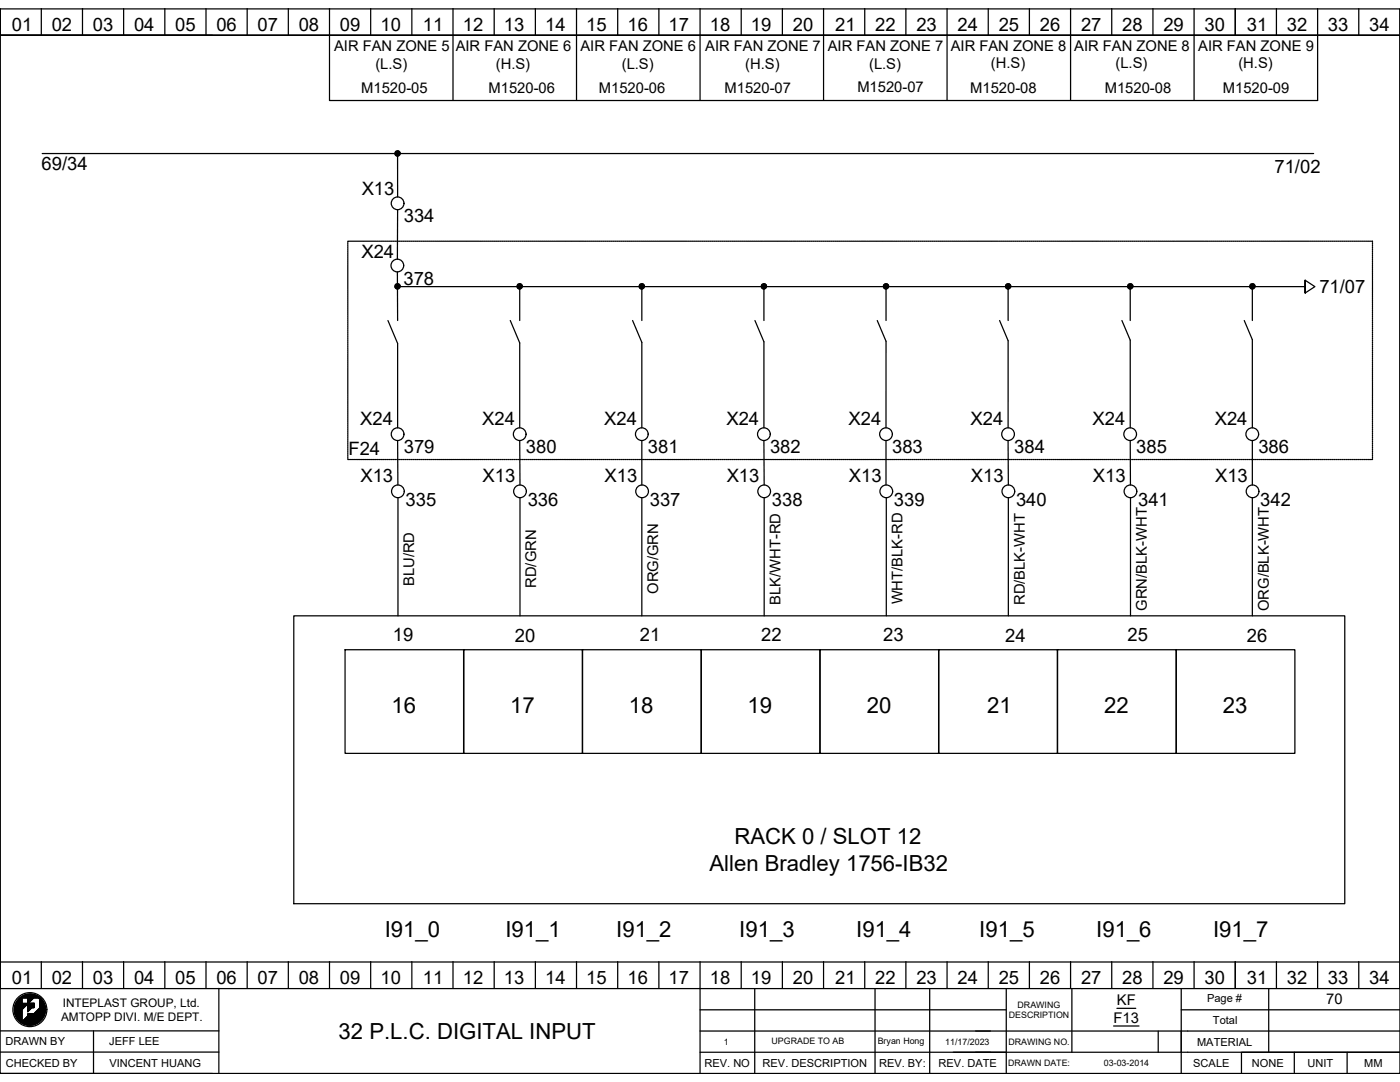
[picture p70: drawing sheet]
<svg xmlns="http://www.w3.org/2000/svg" width="279mm" height="216mm" viewBox="0 0 279 216" stroke-linecap="round" stroke-linejoin="round" font-family="sans-serif">
<defs><g id="words">
<g font-size="4.4">
<text x="78.1" y="142.3">16</text>
<text x="101.8" y="142.3">17</text>
<text x="125.5" y="142.3">18</text>
<text x="149.2" y="142.3">19</text>
<text x="173" y="142.3">20</text>
<text x="197" y="142.3">21</text>
<text x="220.4" y="142.3">22</text>
<text x="244.1" y="142.3">23</text>
<text x="141.6" y="173.8">Allen Bradley 1756-IB32</text>
<text x="146.6" y="168.5">RACK 0 / SLOT 12</text>
<text x="76.8" y="186.9">I91_0</text>
<text x="100.9" y="186.9">I91_1</text>
<text x="123" y="186.9">I91_2</text>
<text x="147.5" y="186.9">I91_3</text>
<text x="170.9" y="186.9">I91_4</text>
<text x="195.4" y="186.9">I91_5</text>
<text x="218.8" y="186.9">I91_6</text>
<text x="242.1" y="186.9">I91_7</text>
<text x="67.6" y="207.3">32 P.L.C. DIGITAL INPUT</text>
</g>
<g font-size="3.7">
<text x="2.3" y="6.2">01</text>
<text x="10.3" y="6.2">02</text>
<text x="18.5" y="6.2">03</text>
<text x="26.7" y="6.2">04</text>
<text x="35" y="6.2">05</text>
<text x="43.2" y="6.2">06</text>
<text x="51.4" y="6.2">07</text>
<text x="59.6" y="6.2">08</text>
<text x="67.8" y="6.2">09</text>
<text x="75.9" y="6.2">10</text>
<text x="84.4" y="6.2">11</text>
<text x="92.4" y="6.2">12</text>
<text x="100.6" y="6.2">13</text>
<text x="108.8" y="6.2">14</text>
<text x="117" y="6.2">15</text>
<text x="125.2" y="6.2">16</text>
<text x="133.4" y="6.2">17</text>
<text x="141.6" y="6.2">18</text>
<text x="149.9" y="6.2">19</text>
<text x="158.2" y="6.2">20</text>
<text x="166.7" y="6.2">21</text>
<text x="174.7" y="6.2">22</text>
<text x="182.9" y="6.2">23</text>
<text x="191.1" y="6.2">24</text>
<text x="199.3" y="6.2">25</text>
<text x="207.5" y="6.2">26</text>
<text x="215.7" y="6.2">27</text>
<text x="224" y="6.2">28</text>
<text x="232.2" y="6.2">29</text>
<text x="240.4" y="6.2">30</text>
<text x="248.8" y="6.2">31</text>
<text x="256.8" y="6.2">32</text>
<text x="265" y="6.2">33</text>
<text x="273.2" y="6.2">34</text>
<text x="8.3" y="33.8">69/34</text>
<text x="254.3" y="34.5">71/02</text>
<text x="72.2" y="39">X13</text>
<text x="80.6" y="44.4">334</text>
<text x="72.1" y="51.4">X24</text>
<text x="80.5" y="56.8">378</text>
<text x="263.3" y="58.5">71/07</text>
<text x="71.9" y="84.8">X24</text>
<text x="96.2" y="84.8">X24</text>
<text x="120.6" y="84.8">X24</text>
<text x="145" y="84.8">X24</text>
<text x="169.3" y="84.8">X24</text>
<text x="193.7" y="84.8">X24</text>
<text x="218.1" y="84.8">X24</text>
<text x="242.4" y="84.8">X24</text>
<text x="69.5" y="90.9">F24</text>
<text x="80.6" y="90.4">379</text>
<text x="104.9" y="90.4">380</text>
<text x="129.3" y="90.4">381</text>
<text x="153.7" y="90.4">382</text>
<text x="178" y="90.4">383</text>
<text x="202.4" y="90.4">384</text>
<text x="226.8" y="90.4">385</text>
<text x="251.1" y="90.4">386</text>
<text x="71.9" y="96.2">X13</text>
<text x="80.9" y="100.9">335</text>
<text x="96.3" y="96.2">X13</text>
<text x="105.3" y="100.9">336</text>
<text x="120.7" y="96.2">X13</text>
<text x="129.7" y="100.9">337</text>
<text x="145" y="96.2">X13</text>
<text x="154" y="100.9">338</text>
<text x="169.4" y="96.2">X13</text>
<text x="178.4" y="100.9">339</text>
<text x="193.8" y="96.2">X13</text>
<text x="202.8" y="100.9">340</text>
<text x="218.1" y="96.2">X13</text>
<text x="227.1" y="100.9">341</text>
<text x="242.5" y="96.2">X13</text>
<text x="251.5" y="100.9">342</text>
<text x="78.4" y="127.9">19</text>
<text x="102.8" y="128">20</text>
<text x="127.7" y="127.9">21</text>
<text x="151.9" y="127.9">22</text>
<text x="176.2" y="127.9">23</text>
<text x="200.6" y="128">24</text>
<text x="225" y="127.9">25</text>
<text x="248.9" y="128">26</text>
<text x="2.3" y="196.4">01</text>
<text x="10.3" y="196.4">02</text>
<text x="18.5" y="196.4">03</text>
<text x="26.7" y="196.4">04</text>
<text x="35" y="196.4">05</text>
<text x="43.2" y="196.4">06</text>
<text x="51.4" y="196.4">07</text>
<text x="59.6" y="196.4">08</text>
<text x="67.8" y="196.4">09</text>
<text x="75.9" y="196.4">10</text>
<text x="84.4" y="196.4">11</text>
<text x="92.4" y="196.4">12</text>
<text x="100.6" y="196.4">13</text>
<text x="108.8" y="196.4">14</text>
<text x="117" y="196.4">15</text>
<text x="125.2" y="196.4">16</text>
<text x="133.4" y="196.4">17</text>
<text x="141.6" y="196.4">18</text>
<text x="149.9" y="196.4">19</text>
<text x="158.2" y="196.4">20</text>
<text x="166.7" y="196.4">21</text>
<text x="174.7" y="196.4">22</text>
<text x="182.9" y="196.4">23</text>
<text x="191.1" y="196.4">24</text>
<text x="199.3" y="196.4">25</text>
<text x="207.5" y="196.4">26</text>
<text x="215.7" y="196.4">27</text>
<text x="224" y="196.4">28</text>
<text x="232.2" y="196.4">29</text>
<text x="240.4" y="196.4">30</text>
<text x="248.8" y="196.4">31</text>
<text x="256.8" y="196.4">32</text>
<text x="265" y="196.4">33</text>
<text x="273.2" y="196.4">34</text>
</g>
<g font-size="2.9">
<text x="66.7" y="10.2">AIR FAN ZONE 5</text>
<text x="90.9" y="10.2">AIR FAN ZONE 6</text>
<text x="115.8" y="10.2">AIR FAN ZONE 6</text>
<text x="140.7" y="10.2">AIR FAN ZONE 7</text>
<text x="165.2" y="10.2">AIR FAN ZONE 7</text>
<text x="189.7" y="10.1">AIR FAN ZONE 8</text>
<text x="214.4" y="10.1">AIR FAN ZONE 8</text>
<text x="239.1" y="10.1">AIR FAN ZONE 9</text>
<text x="74.9" y="13.8">(L.S)</text>
<text x="98.9" y="13.7">(H.S)</text>
<text x="124.1" y="13.7">(L.S)</text>
<text x="148.7" y="13.7">(H.S)</text>
<text x="173.4" y="13.7">(L.S)</text>
<text x="197.7" y="13.6">(H.S)</text>
<text x="222.6" y="13.7">(L.S)</text>
<text x="247.1" y="13.6">(H.S)</text>
<text x="72.1" y="18.5">M1520-05</text>
<text x="97.5" y="18.6">M1520-06</text>
<text x="119.5" y="18.6">M1520-06</text>
<text x="144.6" y="18.5">M1520-07</text>
<text x="171.1" y="18.5">M1520-07</text>
<text x="193.6" y="18.5">M1520-08</text>
<text x="220.5" y="18.5">M1520-08</text>
<text x="244.1" y="18.5">M1520-09</text>
<text x="82.7" y="116.9" transform="rotate(-90 82.7 116.9)">BLU/RD</text>
<text x="107" y="117.3" transform="rotate(-90 107 117.3)">RD/GRN</text>
<text x="131.3" y="118.5" transform="rotate(-90 131.3 118.5)">ORG/GRN</text>
<text x="155.8" y="120.7" transform="rotate(-90 155.8 120.7)">BLK/WHT-RD</text>
<text x="180.1" y="120.6" transform="rotate(-90 180.1 120.6)">WHT/BLK-RD</text>
<text x="204.5" y="120.8" transform="rotate(-90 204.5 120.8)">RD/BLK-WHT</text>
<text x="228.9" y="121.9" transform="rotate(-90 228.9 121.9)">GRN/BLK-WHT</text>
<text x="253.2" y="121.9" transform="rotate(-90 253.2 121.9)">ORG/BLK-WHT</text>
<text x="222.9" y="200.6">KF</text>
<text x="264.7" y="200.4">70</text>
<text x="222.2" y="204.1">F13</text>
</g>
<g font-size="2.4">
<text x="12.2" y="203.7">AMTOPP DIVI. M/E DEPT.</text>
<text x="12.5" y="200.9">INTEPLAST GROUP, Ltd.</text>
</g>
<g font-size="2.2">
<text x="240.9" y="200">Page #</text>
<text x="1.1" y="208.6">DRAWN BY</text>
<text x="21.8" y="208.6">JEFF LEE</text>
<text x="238.9" y="208.6">MATERIAL</text>
<text x="242.1" y="204.4">Total</text>
<text x="1.1" y="212.9">CHECKED BY</text>
<text x="21.8" y="212.8">VINCENT HUANG</text>
<text x="140.6" y="212.9">REV. NO</text>
<text x="152.2" y="212.9">REV. DESCRIPTION</text>
<text x="175.4" y="212.9">REV. BY:</text>
<text x="187.3" y="212.9">REV. DATE</text>
<text x="238.1" y="212.9">SCALE</text>
<text x="249.8" y="212.9">NONE</text>
<text x="260.9" y="212.9">UNIT</text>
<text x="272.3" y="212.9">MM</text>
</g>
<g font-size="1.8">
<text x="201.3" y="203.2">DESCRIPTION</text>
<text x="203.1" y="201.1">DRAWING</text>
<text x="144.4" y="208.5">1</text>
<text x="154" y="208.4">UPGRADE TO AB</text>
<text x="175.2" y="208.3">Bryan Hong</text>
<text x="188.6" y="208.5">11/17/2023</text>
<text x="201.3" y="208.5">DRAWING NO.</text>
<text x="201.2" y="212.7">DRAWN DATE:</text>
<text x="220.3" y="212.7">03-03-2014</text>
</g>
</g></defs>
<g fill="none" stroke="#000" stroke-width=".25">
<path d="M0 1.8h279.4v212.4h-279.4zM0 7v-5.2v5.2M0 7v185v-4.3M8.2 1.7v5.3M16.5 1.7v5.3M24.7 1.7v5.3M32.9 1.7v5.3M41.1 1.7v5.3M42.4 7h-42.4h279.4M49.3 1.7v5.3M57.5 1.7v5.3M65.8 1.7v18.4h197.2v-18.4"/>
<path d="M74 1.7v5.3M82.2 1.7v5.3M90.4 1.7v18.4M98.6 1.7v5.3M106.8 1.7v5.3M115.1 1.7v18.4M123.3 1.7v5.3M131.5 1.7v5.3M139.7 1.7v18.4M147.9 1.7v5.3M156.1 1.7v5.3M164.4 1.7v18.4"/>
<path d="M172.6 1.7v5.3M180.8 1.7v5.3M189 1.7v18.4M197.2 1.7v5.3M205.4 1.7v5.3M213.7 1.7v18.4M221.9 1.7v5.3M230.1 1.7v5.3M238.3 1.7v18.4M246.5 1.7v5.3M254.7 1.7v5.3M271.2 1.7v5.3"/>
<path d="M279.4 1.8v195.5h-279.4v-5.3h279.4M8.4 30.6h253.8M79 30.2l-.1 .1M79.3 30.1l-.5 .5M79.3 30.6l.1 8.7M79.5 30.1l-.7 .7M79.6 30.2l-.7 .7M79.7 30.3l-.7 .7M79.8 30.4l-.7 .7M79.9 30.5l-.7 .6M79.9 30.7l-.5 .4M69.4 48.4v.3"/>
<path d="M69.4 48.8v.3M69.4 49.2v.3M69.4 49.6v.3M69.4 50v.3M69.4 50.4v.3M69.4 50.8v.3M69.4 51.2v.3M69.4 51.6v.3M69.4 52v.3M69.4 52.4v.3M69.4 52.8v.2M69.4 53.2v.2"/>
<path d="M69.4 53.6v.2M69.4 54v.2M69.4 54.4v.2M69.4 54.8v.2M69.4 55.2v.2M69.4 55.6v.2M69.4 55.9v.3M69.4 56.3v.3M69.4 56.7v.3M69.4 57.1v.3M69.4 57.5v.3M69.4 57.9v.3"/>
<path d="M69.4 58.3v.3M69.4 58.7v.3M69.4 59.1v.3M69.4 59.5v.3M69.4 59.9v.3M69.6 48.1h-.2v.2M69.7 48.1h.3M70.1 48.1h.3M70.5 48.1h.3M70.9 48.1h.3M71.3 48.1h.3M71.7 48.1h.3"/>
<path d="M72.1 48.1h.3M72.5 48.1h.3M72.9 48.1h.3M73.3 48.1h.3M73.7 48.1h.2M74.1 48.1h.2M74.5 48.1h.2M74.9 48.1h.2M75.3 48.1h.2M75.7 48.1h.2M76.1 48.1h.2M76.4 48.1h.3"/>
<path d="M76.8 48.1h.3M77.2 48.1h.3M77.6 48.1h.3M78 48.1h.3M78.4 48.1h.3M78.8 48.1h.3M79 56.7l-.1 .1M79.2 48.1h.3M79.3 54.3l.1 9.7M79.3 56.6l-.5 .5M79.4 57.2h181.1M79.4 41.8l-.1 9.9"/>
<path d="M79.5 56.6l-.7 .7M79.6 56.7l-.7 .7M79.6 48.1h.3M79.7 56.8l-.7 .7M79.8 56.9l-.7 .7M79.9 57l-.7 .7M79.9 57.2l-.5 .5M80 48.1h.3M80.4 48.1h.3M80.8 48.1h.3M81.2 48.1h.3M81.6 48.1h.3"/>
<path d="M82 48.1h.2M82.4 48.1h.2M82.8 48.1h.2M83.2 48.1h.2M83.6 48.1h.2M84 48.1h.2M84.4 48.1h.2M84.8 48.1h.2M85.1 48.1h.3M85.5 48.1h.3M85.9 48.1h.3M86.3 48.1h.3"/>
<path d="M86.7 48.1h.3M87.1 48.1h.3M87.5 48.1h.3M87.9 48.1h.3M88.3 48.1h.3M88.7 48.1h.3M89.1 48.1h.3M89.5 48.1h.3M89.9 48.1h.3M90.3 48.1h.3M90.7 48.1h.2M91.1 48.1h.2"/>
<path d="M91.5 48.1h.2M91.9 48.1h.2M92.3 48.1h.2M92.7 48.1h.2M93.1 48.1h.2M93.5 48.1h.2M93.8 48.1h.3M94.2 48.1h.3M94.6 48.1h.3M95 48.1h.3M95.4 48.1h.3M95.8 48.1h.3"/>
<path d="M96.2 48.1h.3M96.6 48.1h.3M97 48.1h.3M97.4 48.1h.3M97.8 48.1h.3M98.2 48.1h.3M98.6 48.1h.3M99 48.1h.3M99.4 48.1h.2M99.8 48.1h.2M100.2 48.1h.2M100.6 48.1h.2"/>
<path d="M101 48.1h.2M101.4 48.1h.2M101.8 48.1h.2M102.1 48.1h.3M102.5 48.1h.3M102.9 48.1h.3M103.3 48.1h.3M103.4 56.7l-.1 .1M103.7 56.6l-.5 .5M103.7 57.2v6.8M103.7 48.1h.3M103.9 56.6l-.7 .7"/>
<path d="M104 56.7l-.7 .7M104.1 56.8l-.8 .7M104.1 48.1h.3M104.2 56.9l-.7 .7M104.2 57l-.6 .7M104.2 57.2l-.4 .5M104.5 48.1h.3M104.9 48.1h.3M105.3 48.1h.3M105.7 48.1h.3M106.1 48.1h.3M106.5 48.1h.3"/>
<path d="M106.9 48.1h.3M107.3 48.1h.2M107.7 48.1h.2M108.1 48.1h.2M108.5 48.1h.2M108.9 48.1h.2M109.3 48.1h.2M109.7 48.1h.2M110.1 48.1h.2M110.4 48.1h.3M110.8 48.1h.3M111.2 48.1h.3"/>
<path d="M111.6 48.1h.3M112 48.1h.3M112.4 48.1h.3M112.8 48.1h.3M113.2 48.1h.3M113.6 48.1h.3M114 48.1h.3M114.4 48.1h.3M114.8 48.1h.3M115.2 48.1h.3M115.6 48.1h.3M116 48.1h.2"/>
<path d="M116.4 48.1h.2M116.8 48.1h.2M117.2 48.1h.2M117.6 48.1h.2M118 48.1h.2M118.4 48.1h.2M118.8 48.1h.2M119.1 48.1h.3M119.5 48.1h.3M119.9 48.1h.3M120.3 48.1h.3M120.7 48.1h.3"/>
<path d="M121.1 48.1h.3M121.5 48.1h.3M121.9 48.1h.3M122.3 48.1h.3M122.7 48.1h.3M123.1 48.1h.3M123.5 48.1h.3M123.9 48.1h.3M124.3 48.1h.2M124.7 48.1h.2M125.1 48.1h.2M125.5 48.1h.2"/>
<path d="M125.9 48.1h.2M126.3 48.1h.2M126.7 48.1h.2M127.1 48.1h.2M127.4 48.1h.3M127.8 56.7l-.1 .1M127.8 48.1h.3M128.1 56.6l-.5 .5M128.1 57.2v6.8M128.2 56.6l-.6 .7M128.2 48.1h.3M128.4 56.7l-.8 .7"/>
<path d="M128.5 56.8l-.8 .7M128.5 56.9l-.7 .7M128.6 57l-.6 .7M128.6 57.2l-.5 .5M128.6 48.1h.3M129 48.1h.3M129.4 48.1h.3M129.8 48.1h.3M130.2 48.1h.3M130.6 48.1h.3M131 48.1h.3M131.4 48.1h.3"/>
<path d="M131.8 48.1h.3M132.2 48.1h.3M132.6 48.1h.3M133 48.1h.2M133.4 48.1h.2M133.8 48.1h.2M134.2 48.1h.2M134.6 48.1h.2M135 48.1h.2M135.4 48.1h.2M135.7 48.1h.3M136.1 48.1h.3"/>
<path d="M136.5 48.1h.3M136.9 48.1h.3M137.3 48.1h.3M137.7 48.1h.3M138.1 48.1h.3M138.5 48.1h.3M138.9 48.1h.3M139.3 48.1h.3M139.7 48.1h.3M140.1 48.1h.3M140.5 48.1h.3M140.9 48.1h.2"/>
<path d="M141.3 48.1h.2M141.7 48.1h.2M142.1 48.1h.2M142.5 48.1h.2M142.9 48.1h.2M143.3 48.1h.2M143.7 48.1h.2M144 48.1h.3M144.4 48.1h.3M144.8 48.1h.3M145.2 48.1h.3M145.6 48.1h.3"/>
<path d="M146 48.1h.3M146.4 48.1h.3M146.8 48.1h.3M147.2 48.1h.3M147.6 48.1h.3M148 48.1h.3M148.4 48.1h.3M148.8 48.1h.3M149.2 48.1h.3M149.6 48.1h.2M150 48.1h.2M150.4 48.1h.2"/>
<path d="M150.8 48.1h.2M151.2 48.1h.2M151.6 48.1h.2M152 48.1h.2M152.2 56.7l-.2 .1M152.4 48.1h.2M152.4 56.6l-.5 .5M152.5 57.2v6.8M152.6 56.6l-.6 .7M152.7 56.7l-.7 .7M152.7 48.1h.3M152.8 56.8l-.7 .7"/>
<path d="M152.9 56.9l-.7 .7M153 57l-.7 .7M153 57.2l-.5 .5M153.1 48.1h.3M153.5 48.1h.3M153.9 48.1h.3M154.3 48.1h.3M154.7 48.1h.3M155.1 48.1h.3M155.5 48.1h.3M155.9 48.1h.3M156.3 48.1h.3"/>
<path d="M156.7 48.1h.3M157.1 48.1h.3M157.5 48.1h.3M157.9 48.1h.3M158.3 48.1h.2M158.7 48.1h.2M159.1 48.1h.2M159.5 48.1h.2M159.9 48.1h.2M160.3 48.1h.2M160.7 48.1h.2M161.1 48.1h.2"/>
<path d="M161.4 48.1h.3M161.8 48.1h.3M162.2 48.1h.3M162.6 48.1h.3M163 48.1h.3M163.4 48.1h.3M163.8 48.1h.3M164.2 48.1h.3M164.6 48.1h.3M165 48.1h.3M165.4 48.1h.3M165.8 48.1h.3"/>
<path d="M166.2 48.1h.3M166.6 48.1h.2M167 48.1h.2M167.4 48.1h.2M167.8 48.1h.2M168.2 48.1h.2M168.6 48.1h.2M169 48.1h.2M169.4 48.1h.2M169.7 48.1h.3M170.1 48.1h.3M170.5 48.1h.3"/>
<path d="M170.9 48.1h.3M171.3 48.1h.3M171.7 48.1h.3M172.1 48.1h.3M172.5 48.1h.3M172.9 48.1h.3M173.3 48.1h.3M173.7 48.1h.3M174.1 48.1h.3M174.5 48.1h.3M174.9 48.1h.2M175.3 48.1h.2"/>
<path d="M175.7 48.1h.2M176.1 48.1h.2M176.5 48.1h.2M176.5 56.7l-.1 .1M176.8 56.6l-.5 .5M176.8 57.2v6.8M176.9 48.1h.2M177 56.6l-.7 .7M177.1 56.7l-.7 .7M177.2 56.8l-.7 .7M177.3 48.1h.2M177.3 56.9l-.7 .7"/>
<path d="M177.3 57l-.6 .7M177.4 57.2l-.5 .5M177.7 48.1h.2M178 48.1h.3M178.4 48.1h.3M178.8 48.1h.3M179.2 48.1h.3M179.6 48.1h.3M180 48.1h.3M180.4 48.1h.3M180.8 48.1h.3M181.2 48.1h.3"/>
<path d="M181.6 48.1h.3M182 48.1h.3M182.4 48.1h.3M182.8 48.1h.3M183.2 48.1h.3M183.6 48.1h.2M184 48.1h.2M184.4 48.1h.2M184.8 48.1h.2M185.2 48.1h.2M185.6 48.1h.2M186 48.1h.2"/>
<path d="M186.4 48.1h.2M186.7 48.1h.3M187.1 48.1h.3M187.5 48.1h.3M187.9 48.1h.3M188.3 48.1h.3M188.7 48.1h.3M189.1 48.1h.3M189.5 48.1h.3M189.9 48.1h.3M190.3 48.1h.3M190.7 48.1h.3"/>
<path d="M191.1 48.1h.3M191.5 48.1h.3M191.9 48.1h.3M192.3 48.1h.2M192.7 48.1h.2M193.1 48.1h.2M193.5 48.1h.2M193.9 48.1h.2M194.3 48.1h.2M194.7 48.1h.2M195 48.1h.3M195.4 48.1h.3"/>
<path d="M195.8 48.1h.3M196.2 48.1h.3M196.6 48.1h.3M197 48.1h.3M197.4 48.1h.3M197.8 48.1h.3M198.2 48.1h.3M198.6 48.1h.3M199 48.1h.3M199.4 48.1h.3M199.8 48.1h.3M200.2 48.1h.2"/>
<path d="M200.6 48.1h.2M200.9 56.7l-.1 .1M201 48.1h.2M201.2 56.6l-.5 .5M201.2 57.2v6.8M201.3 56.6l-.6 .7M201.4 48.1h.2M201.5 56.7l-.8 .7M201.6 56.8l-.8 .7M201.7 56.9l-.8 .7M201.7 57l-.6 .7M201.7 57.2l-.5 .5"/>
<path d="M201.8 48.1h.2M202.2 48.1h.2M202.6 48.1h.2M203 48.1h.2M203.3 48.1h.3M203.7 48.1h.3M204.1 48.1h.3M204.5 48.1h.3M204.9 48.1h.3M205.3 48.1h.3M205.7 48.1h.3M206.1 48.1h.3"/>
<path d="M206.5 48.1h.3M206.9 48.1h.3M207.3 48.1h.3M207.7 48.1h.3M208.1 48.1h.3M208.5 48.1h.3M208.9 48.1h.2M209.3 48.1h.2M209.7 48.1h.2M210.1 48.1h.2M210.5 48.1h.2M210.9 48.1h.2"/>
<path d="M211.3 48.1h.2M211.7 48.1h.2M212 48.1h.3M212.4 48.1h.3M212.8 48.1h.3M213.2 48.1h.3M213.6 48.1h.3M214 48.1h.3M214.4 48.1h.3M214.8 48.1h.3M215.2 48.1h.3M215.6 48.1h.3"/>
<path d="M216 48.1h.3M216.4 48.1h.3M216.8 48.1h.3M217.2 48.1h.3M217.6 48.1h.2M218 48.1h.2M218.4 48.1h.2M218.8 48.1h.2M219.2 48.1h.2M219.6 48.1h.2M220 48.1h.2M220.4 48.1h.2"/>
<path d="M220.7 48.1h.3M221.1 48.1h.3M221.5 48.1h.3M221.9 48.1h.3M222.3 48.1h.3M222.7 48.1h.3M223.1 48.1h.3M223.5 48.1h.3M223.9 48.1h.3M224.3 48.1h.3M224.7 48.1h.3M225.1 48.1h.3"/>
<path d="M225.3 56.7l-.2 .1M225.5 48.1h.3M225.6 56.6l-.6 .5M225.6 57.2v6.8M225.7 56.6l-.6 .7M225.8 56.7l-.7 .7M225.9 48.1h.2M225.9 56.8l-.7 .7M226 56.9l-.7 .7M226.1 57l-.7 .7M226.1 57.2l-.5 .5M226.3 48.1h.2"/>
<path d="M226.7 48.1h.2M227.1 48.1h.2M227.5 48.1h.2M227.9 48.1h.2M228.3 48.1h.2M228.7 48.1h.2M229 48.1h.3M229.4 48.1h.3M229.8 48.1h.3M230.2 48.1h.3M230.6 48.1h.3M231 48.1h.3"/>
<path d="M231.4 48.1h.3M231.8 48.1h.3M232.2 48.1h.3M232.6 48.1h.3M233 48.1h.3M233.4 48.1h.3M233.8 48.1h.3M234.2 48.1h.2M234.6 48.1h.2M235 48.1h.2M235.4 48.1h.2M235.8 48.1h.2"/>
<path d="M236.2 48.1h.2M236.6 48.1h.2M237 48.1h.2M237.3 48.1h.3M237.7 48.1h.3M238.1 48.1h.3M238.5 48.1h.3M238.9 48.1h.3M239.3 48.1h.3M239.7 48.1h.3M240.1 48.1h.3M240.5 48.1h.3"/>
<path d="M240.9 48.1h.3M241.3 48.1h.3M241.7 48.1h.3M242.1 48.1h.3M242.5 48.1h.2M242.9 48.1h.2M243.3 48.1h.2M243.7 48.1h.2M244.1 48.1h.2M244.5 48.1h.2M244.9 48.1h.2M245.3 48.1h.2"/>
<path d="M245.6 48.1h.3M246 48.1h.3M246.4 48.1h.3M246.8 48.1h.3M247.2 48.1h.3M247.6 48.1h.3M248 48.1h.3M248.4 48.1h.3M248.8 48.1h.3M249.2 48.1h.3M249.6 48.1h.3M249.6 56.7l-.1 .1"/>
<path d="M249.9 56.6l-.5 .5M249.9 57.2v6.8M250 48.1h.3M250.1 56.6l-.7 .7M250.2 56.7l-.7 .7M250.3 56.8l-.7 .7M250.4 48.1h.3M250.4 56.9l-.7 .7M250.5 57l-.7 .7M250.5 57.2l-.5 .5M250.8 48.1h.3M251.2 48.1h.2"/>
<path d="M251.6 48.1h.2M252 48.1h.2M252.4 48.1h.2M252.8 48.1h.2M253.2 48.1h.2M253.6 48.1h.2M254 48.1h.2M254.3 48.1h.3M254.7 48.1h.3M255.1 48.1h.3M255.5 48.1h.3M255.9 48.1h.3"/>
<path d="M256.3 48.1h.3M256.7 48.1h.3M257.1 48.1h.3M257.5 48.1h.3M257.9 48.1h.3M258.3 48.1h.3M258.7 48.1h.3M259.1 48.1h.3M259.5 48.1h.2M259.9 48.1h.2M260.3 48.1h.2M260.5 55.9v2.6l1.9-1.3-1.9-1.3v2.6"/>
<path d="M260.7 48.1h.2M261.1 48.1h.2M261.5 48.1h.2M261.9 48.1h.2M262.3 48.1h.2M262.6 48.1h.3M263 48.1h.3M263.4 48.1h.3M263.8 48.1h.3M264.2 48.1h.3M264.6 48.1h.3M265 48.1h.3"/>
<path d="M265.4 48.1h.3M265.8 48.1h.3M266.2 48.1h.3M266.6 48.1h.3M267 48.1h.3M267.4 48.1h.3M267.8 48.1h.2M268.2 48.1h.2M268.6 48.1h.2M269 48.1h.2M269.4 48.1h.2M269.8 48.1h.2"/>
<path d="M270.2 48.1h.2M270.6 48.1h.2M270.9 48.1h.3M271.3 48.1h.3M271.7 48.1h.3M272.1 48.1h.3M272.5 48.1h.3M272.9 48.1h.3M273.3 48.1h.3M273.7 48.1h.2v.2M273.9 48.4v.3M273.9 48.8v.3"/>
<path d="M273.9 49.2v.3M273.9 49.6v.3M273.9 50v.3M273.9 50.4v.3M273.9 50.8v.3M273.9 51.2v.3M273.9 51.6v.3M273.9 52v.3M273.9 52.4v.3M273.9 52.8v.2M273.9 53.2v.2M273.9 53.6v.2"/>
<path d="M273.9 54v.2M273.9 54.4v.2M273.9 54.8v.2M273.9 55.2v.2M273.9 55.6v.2M273.9 55.9v.3M273.9 56.3v.3M273.9 56.7v.3M273.9 57.1v.3M273.9 57.5v.3M273.9 57.9v.3M273.9 58.3v.3"/>
<path d="M273.9 58.7v.3M273.9 59.1v.3M273.9 59.5v.3M273.9 59.9v.3M69.4 60.3v.3M69.4 60.7v.3M69.4 61.1v.3M69.4 61.5v.2M69.4 61.9v.2M69.4 62.3v.2M69.4 62.7v.2M69.4 63.1v.2"/>
<path d="M69.4 63.5v.2M69.4 63.9v.2M69.4 64.2v.3M69.4 64.6v.3M69.4 65v.3M69.4 65.4v.3M69.4 65.8v.3M69.4 66.2v.3M69.4 66.6v.3M69.4 67v.3M69.4 67.4v.3M69.4 67.8v.3"/>
<path d="M69.4 68.2v.3M69.4 68.6v.3M69.4 69v.3M69.4 69.4v.2M69.4 69.8v.2M69.4 70.2v.2M69.4 70.6v.2M69.4 71v.2M69.4 71.4v.2M69.4 71.8v.2M69.4 72.2v.2M69.4 72.5v.3"/>
<path d="M69.4 72.9v.3M69.4 73.3v.3M69.4 73.7v.3M69.4 74.1v.3M69.4 74.5v.3M69.4 74.9v.3M69.4 75.3v.3M69.4 75.7v.3M69.4 76.1v.3M69.4 76.5v.3M69.4 76.9v.3M69.4 77.3v.3"/>
<path d="M69.4 77.7v.3M69.4 78.1v.2M69.4 78.5v.2M69.4 78.9v.2M69.4 79.3v.2M69.4 79.7v.2M77.4 64l2 4.5v16.9M101.8 64l1.9 4.4v17M126.2 64l1.9 4.3v17.1M150.7 64l1.8 4.2v17.2M175.1 64l1.7 4.1v17.3M199.5 64l1.7 4v17.4"/>
<path d="M223.9 64l1.7 3.9v17.5M248.3 64l1.6 3.8v17.6M273.9 60.3v.3M273.9 60.7v.3M273.9 61.1v.3M273.9 61.5v.2M273.9 61.9v.2M273.9 62.3v.2M273.9 62.7v.2M273.9 63.1v.2M273.9 63.5v.2M273.9 63.9v.2"/>
<path d="M273.9 64.2v.3M273.9 64.6v.3M273.9 65v.3M273.9 65.4v.3M273.9 65.8v.3M273.9 66.2v.3M273.9 66.6v.3M273.9 67v.3M273.9 67.4v.3M273.9 67.8v.3M273.9 68.2v.3M273.9 68.6v.3"/>
<path d="M273.9 69v.3M273.9 69.4v.2M273.9 69.8v.2M273.9 70.2v.2M273.9 70.6v.2M273.9 71v.2M273.9 71.4v.2M273.9 71.8v.2M273.9 72.2v.2M273.9 72.5v.3M273.9 72.9v.3M273.9 73.3v.3"/>
<path d="M273.9 73.7v.3M273.9 74.1v.3M273.9 74.5v.3M273.9 74.9v.3M273.9 75.3v.3M273.9 75.7v.3M273.9 76.1v.3M273.9 76.5v.3M273.9 76.9v.3M273.9 77.3v.3M273.9 77.7v.3M273.9 78.1v.2"/>
<path d="M273.9 78.5v.2M273.9 78.9v.2M273.9 79.3v.2M273.9 79.7v.2M69.4 91.5v.2h.2M69.4 80.1v.2M69.4 80.5v.2M69.4 80.9v.2M69.4 81.2v.3M69.4 81.6v.3M69.4 82v.3M69.4 82.4v.3"/>
<path d="M69.4 82.8v.3M69.4 83.2v.3M69.4 83.6v.3M69.4 84v.3M69.4 84.4v.3M69.4 84.8v.3M69.4 85.2v.3M69.4 85.6v.3M69.4 86v.3M69.4 86.4v.3M69.4 86.8v.2M69.4 87.2v.2"/>
<path d="M69.4 87.6v.2M69.4 88v.2M69.4 88.4v.2M69.4 88.8v.2M69.4 89.2v.2M69.4 89.6v.2M69.4 89.9v.3M69.4 90.3v.3M69.4 90.7v.3M69.4 91.1v.3M69.7 91.7h.3M70.1 91.7h.3"/>
<path d="M70.5 91.7h.3M70.9 91.7h.3M71.3 91.7h.3M71.7 91.7h.3M72.1 91.7h.3M72.5 91.7h.3M72.9 91.7h.3M73.3 91.7h.3M73.7 91.7h.2M74.1 91.7h.2M74.5 91.7h.2M74.9 91.7h.2"/>
<path d="M75.3 91.7h.2M75.7 91.7h.2M76.1 91.7h.2M76.4 91.7h.3M76.8 91.7h.3M77.2 91.7h.3M77.6 91.7h.3M78 91.7h.3M78.4 91.7h.3M78.8 91.7h.3M79.2 91.7h.3M79.4 87.9v8.9"/>
<path d="M79.4 99.3v23.6M79.6 91.7h.3M80 91.7h.3M80.4 91.7h.3M80.8 91.7h.3M81.2 91.7h.3M81.6 91.7h.3M82 91.7h.2M82.4 91.7h.2M82.8 91.7h.2M83.2 91.7h.2M83.6 91.7h.2"/>
<path d="M84 91.7h.2M84.4 91.7h.2M84.8 91.7h.2M85.1 91.7h.3M85.5 91.7h.3M85.9 91.7h.3M86.3 91.7h.3M86.7 91.7h.3M87.1 91.7h.3M87.5 91.7h.3M87.9 91.7h.3M88.3 91.7h.3"/>
<path d="M88.7 91.7h.3M89.1 91.7h.3M89.5 91.7h.3M89.9 91.7h.3M90.3 91.7h.3M90.7 91.7h.2M91.1 91.7h.2M91.5 91.7h.2M91.9 91.7h.2M92.3 91.7h.2M92.7 91.7h.2M93.1 91.7h.2"/>
<path d="M93.5 91.7h.2M93.8 91.7h.3M94.2 91.7h.3M94.6 91.7h.3M95 91.7h.3M95.4 91.7h.3M95.8 91.7h.3M96.2 91.7h.3M96.6 91.7h.3M97 91.7h.3M97.4 91.7h.3M97.8 91.7h.3"/>
<path d="M98.2 91.7h.3M98.6 91.7h.3M99 91.7h.3M99.4 91.7h.2M99.8 91.7h.2M100.2 91.7h.2M100.6 91.7h.2M101 91.7h.2M101.4 91.7h.2M101.8 91.7h.2M102.1 91.7h.3M102.5 91.7h.3"/>
<path d="M102.9 91.7h.3M103.3 91.7h.3M103.7 87.9l.1 8.9M103.7 91.7h.3M103.8 99.3v23.6M104.1 91.7h.3M104.5 91.7h.3M104.9 91.7h.3M105.3 91.7h.3M105.7 91.7h.3M106.1 91.7h.3M106.5 91.7h.3"/>
<path d="M106.9 91.7h.3M107.3 91.7h.2M107.7 91.7h.2M108.1 91.7h.2M108.5 91.7h.2M108.9 91.7h.2M109.3 91.7h.2M109.7 91.7h.2M110.1 91.7h.2M110.4 91.7h.3M110.8 91.7h.3M111.2 91.7h.3"/>
<path d="M111.6 91.7h.3M112 91.7h.3M112.4 91.7h.3M112.8 91.7h.3M113.2 91.7h.3M113.6 91.7h.3M114 91.7h.3M114.4 91.7h.3M114.8 91.7h.3M115.2 91.7h.3M115.6 91.7h.3M116 91.7h.2"/>
<path d="M116.4 91.7h.2M116.8 91.7h.2M117.2 91.7h.2M117.6 91.7h.2M118 91.7h.2M118.4 91.7h.2M118.8 91.7h.2M119.1 91.7h.3M119.5 91.7h.3M119.9 91.7h.3M120.3 91.7h.3M120.7 91.7h.3"/>
<path d="M121.1 91.7h.3M121.5 91.7h.3M121.9 91.7h.3M122.3 91.7h.3M122.7 91.7h.3M123.1 91.7h.3M123.5 91.7h.3M123.9 91.7h.3M124.3 91.7h.2M124.7 91.7h.2M125.1 91.7h.2M125.5 91.7h.2"/>
<path d="M125.9 91.7h.2M126.3 91.7h.2M126.7 91.7h.2M127.1 91.7h.2M127.4 91.7h.3M127.8 91.7h.3M128.1 87.9v8.9M128.1 99.3v23.6M128.2 91.7h.3M128.6 91.7h.3M129 91.7h.3M129.4 91.7h.3"/>
<path d="M129.8 91.7h.3M130.2 91.7h.3M130.6 91.7h.3M131 91.7h.3M131.4 91.7h.3M131.8 91.7h.3M132.2 91.7h.3M132.6 91.7h.3M133 91.7h.2M133.4 91.7h.2M133.8 91.7h.2M134.2 91.7h.2"/>
<path d="M134.6 91.7h.2M135 91.7h.2M135.4 91.7h.2M135.7 91.7h.3M136.1 91.7h.3M136.5 91.7h.3M136.9 91.7h.3M137.3 91.7h.3M137.7 91.7h.3M138.1 91.7h.3M138.5 91.7h.3M138.9 91.7h.3"/>
<path d="M139.3 91.7h.3M139.7 91.7h.3M140.1 91.7h.3M140.5 91.7h.3M140.9 91.7h.2M141.3 91.7h.2M141.7 91.7h.2M142.1 91.7h.2M142.5 91.7h.2M142.9 91.7h.2M143.3 91.7h.2M143.7 91.7h.2"/>
<path d="M144 91.7h.3M144.4 91.7h.3M144.8 91.7h.3M145.2 91.7h.3M145.6 91.7h.3M146 91.7h.3M146.4 91.7h.3M146.8 91.7h.3M147.2 91.7h.3M147.6 91.7h.3M148 91.7h.3M148.4 91.7h.3"/>
<path d="M148.8 91.7h.3M149.2 91.7h.3M149.6 91.7h.2M150 91.7h.2M150.4 91.7h.2M150.8 91.7h.2M151.2 91.7h.2M151.6 91.7h.2M152 91.7h.2M152.4 91.7h.2M152.5 87.9v8.9M152.5 99.3v23.6"/>
<path d="M152.7 91.7h.3M153.1 91.7h.3M153.5 91.7h.3M153.9 91.7h.3M154.3 91.7h.3M154.7 91.7h.3M155.1 91.7h.3M155.5 91.7h.3M155.9 91.7h.3M156.3 91.7h.3M156.7 91.7h.3M157.1 91.7h.3"/>
<path d="M157.5 91.7h.3M157.9 91.7h.3M158.3 91.7h.2M158.7 91.7h.2M159.1 91.7h.2M159.5 91.7h.2M159.9 91.7h.2M160.3 91.7h.2M160.7 91.7h.2M161.1 91.7h.2M161.4 91.7h.3M161.8 91.7h.3"/>
<path d="M162.2 91.7h.3M162.6 91.7h.3M163 91.7h.3M163.4 91.7h.3M163.8 91.7h.3M164.2 91.7h.3M164.6 91.7h.3M165 91.7h.3M165.4 91.7h.3M165.8 91.7h.3M166.2 91.7h.3M166.6 91.7h.2"/>
<path d="M167 91.7h.2M167.4 91.7h.2M167.8 91.7h.2M168.2 91.7h.2M168.6 91.7h.2M169 91.7h.2M169.4 91.7h.2M169.7 91.7h.3M170.1 91.7h.3M170.5 91.7h.3M170.9 91.7h.3M171.3 91.7h.3"/>
<path d="M171.7 91.7h.3M172.1 91.7h.3M172.5 91.7h.3M172.9 91.7h.3M173.3 91.7h.3M173.7 91.7h.3M174.1 91.7h.3M174.5 91.7h.3M174.9 91.7h.2M175.3 91.7h.2M175.7 91.7h.2M176.1 91.7h.2"/>
<path d="M176.5 91.7h.2M176.8 87.9v8.9M176.9 91.7h.2M176.9 99.3v23.6M177.3 91.7h.2M177.7 91.7h.2M178 91.7h.3M178.4 91.7h.3M178.8 91.7h.3M179.2 91.7h.3M179.6 91.7h.3M180 91.7h.3"/>
<path d="M180.4 91.7h.3M180.8 91.7h.3M181.2 91.7h.3M181.6 91.7h.3M182 91.7h.3M182.4 91.7h.3M182.8 91.7h.3M183.2 91.7h.3M183.6 91.7h.2M184 91.7h.2M184.4 91.7h.2M184.8 91.7h.2"/>
<path d="M185.2 91.7h.2M185.6 91.7h.2M186 91.7h.2M186.4 91.7h.2M186.7 91.7h.3M187.1 91.7h.3M187.5 91.7h.3M187.9 91.7h.3M188.3 91.7h.3M188.7 91.7h.3M189.1 91.7h.3M189.5 91.7h.3"/>
<path d="M189.9 91.7h.3M190.3 91.7h.3M190.7 91.7h.3M191.1 91.7h.3M191.5 91.7h.3M191.9 91.7h.3M192.3 91.7h.2M192.7 91.7h.2M193.1 91.7h.2M193.5 91.7h.2M193.9 91.7h.2M194.3 91.7h.2"/>
<path d="M194.7 91.7h.2M195 91.7h.3M195.4 91.7h.3M195.8 91.7h.3M196.2 91.7h.3M196.6 91.7h.3M197 91.7h.3M197.4 91.7h.3M197.8 91.7h.3M198.2 91.7h.3M198.6 91.7h.3M199 91.7h.3"/>
<path d="M199.4 91.7h.3M199.8 91.7h.3M200.2 91.7h.2M200.6 91.7h.2M201 91.7h.2M201.2 87.9v8.9M201.2 99.3v23.6M201.4 91.7h.2M201.8 91.7h.2M202.2 91.7h.2M202.6 91.7h.2M203 91.7h.2"/>
<path d="M203.3 91.7h.3M203.7 91.7h.3M204.1 91.7h.3M204.5 91.7h.3M204.9 91.7h.3M205.3 91.7h.3M205.7 91.7h.3M206.1 91.7h.3M206.5 91.7h.3M206.9 91.7h.3M207.3 91.7h.3M207.7 91.7h.3"/>
<path d="M208.1 91.7h.3M208.5 91.7h.3M208.9 91.7h.2M209.3 91.7h.2M209.7 91.7h.2M210.1 91.7h.2M210.5 91.7h.2M210.9 91.7h.2M211.3 91.7h.2M211.7 91.7h.2M212 91.7h.3M212.4 91.7h.3"/>
<path d="M212.8 91.7h.3M213.2 91.7h.3M213.6 91.7h.3M214 91.7h.3M214.4 91.7h.3M214.8 91.7h.3M215.2 91.7h.3M215.6 91.7h.3M216 91.7h.3M216.4 91.7h.3M216.8 91.7h.3M217.2 91.7h.3"/>
<path d="M217.6 91.7h.2M218 91.7h.2M218.4 91.7h.2M218.8 91.7h.2M219.2 91.7h.2M219.6 91.7h.2M220 91.7h.2M220.4 91.7h.2M220.7 91.7h.3M221.1 91.7h.3M221.5 91.7h.3M221.9 91.7h.3"/>
<path d="M222.3 91.7h.3M222.7 91.7h.3M223.1 91.7h.3M223.5 91.7h.3M223.9 91.7h.3M224.3 91.7h.3M224.7 91.7h.3M225.1 91.7h.3M225.5 91.7h.3M225.6 87.9v8.9M225.6 99.3v23.6M225.9 91.7h.2"/>
<path d="M226.3 91.7h.2M226.7 91.7h.2M227.1 91.7h.2M227.5 91.7h.2M227.9 91.7h.2M228.3 91.7h.2M228.7 91.7h.2M229 91.7h.3M229.4 91.7h.3M229.8 91.7h.3M230.2 91.7h.3M230.6 91.7h.3"/>
<path d="M231 91.7h.3M231.4 91.7h.3M231.8 91.7h.3M232.2 91.7h.3M232.6 91.7h.3M233 91.7h.3M233.4 91.7h.3M233.8 91.7h.3M234.2 91.7h.2M234.6 91.7h.2M235 91.7h.2M235.4 91.7h.2"/>
<path d="M235.8 91.7h.2M236.2 91.7h.2M236.6 91.7h.2M237 91.7h.2M237.3 91.7h.3M237.7 91.7h.3M238.1 91.7h.3M238.5 91.7h.3M238.9 91.7h.3M239.3 91.7h.3M239.7 91.7h.3M240.1 91.7h.3"/>
<path d="M240.5 91.7h.3M240.9 91.7h.3M241.3 91.7h.3M241.7 91.7h.3M242.1 91.7h.3M242.5 91.7h.2M242.9 91.7h.2M243.3 91.7h.2M243.7 91.7h.2M244.1 91.7h.2M244.5 91.7h.2M244.9 91.7h.2"/>
<path d="M245.3 91.7h.2M245.6 91.7h.3M246 91.7h.3M246.4 91.7h.3M246.8 91.7h.3M247.2 91.7h.3M247.6 91.7h.3M248 91.7h.3M248.4 91.7h.3M248.8 91.7h.3M249.2 91.7h.3M249.6 91.7h.3"/>
<path d="M249.9 87.9v8.9M249.9 99.3v23.6M250 91.7h.3M250.4 91.7h.3M250.8 91.7h.3M251.2 91.7h.2M251.6 91.7h.2M252 91.7h.2M252.4 91.7h.2M252.8 91.7h.2M253.2 91.7h.2M253.6 91.7h.2"/>
<path d="M254 91.7h.2M254.3 91.7h.3M254.7 91.7h.3M255.1 91.7h.3M255.5 91.7h.3M255.9 91.7h.3M256.3 91.7h.3M256.7 91.7h.3M257.1 91.7h.3M257.5 91.7h.3M257.9 91.7h.3M258.3 91.7h.3"/>
<path d="M258.7 91.7h.3M259.1 91.7h.3M259.5 91.7h.2M259.9 91.7h.2M260.3 91.7h.2M260.7 91.7h.2M261.1 91.7h.2M261.5 91.7h.2M261.9 91.7h.2M262.3 91.7h.2M262.6 91.7h.3M263 91.7h.3"/>
<path d="M263.4 91.7h.3M263.8 91.7h.3M264.2 91.7h.3M264.6 91.7h.3M265 91.7h.3M265.4 91.7h.3M265.8 91.7h.3M266.2 91.7h.3M266.6 91.7h.3M267 91.7h.3M267.4 91.7h.3M267.8 91.7h.2"/>
<path d="M268.2 91.7h.2M268.6 91.7h.2M269 91.7h.2M269.4 91.7h.2M269.8 91.7h.2M270.2 91.7h.2M270.6 91.7h.2M270.9 91.7h.3M271.3 91.7h.3M271.7 91.7h.3M272.1 91.7h.3M272.5 91.7h.3"/>
<path d="M272.9 91.7h.3M273.3 91.7h.3M273.9 91.5v.2h-.2M273.9 80.1v.2M273.9 80.5v.2M273.9 80.9v.2M273.9 81.2v.3M273.9 81.6v.3M273.9 82v.3M273.9 82.4v.3M273.9 82.8v.3M273.9 83.2v.3"/>
<path d="M273.9 83.6v.3M273.9 84v.3M273.9 84.4v.3M273.9 84.8v.3M273.9 85.2v.3M273.9 85.6v.3M273.9 86v.3M273.9 86.4v.3M273.9 86.8v.2M273.9 87.2v.2M273.9 87.6v.2M273.9 88v.2"/>
<path d="M273.9 88.4v.2M273.9 88.8v.2M273.9 89.2v.2M273.9 89.6v.2M273.9 89.9v.3M273.9 90.3v.3M273.9 90.7v.3M273.9 91.1v.3M58.6 122.9h209.8v57.4h-209.8zM68.9 129.6h23.6v20.7h-23.6zM92.6 129.6h23.6v20.7h-23.6zM116.3 129.6h23.6v20.7h-23.6z"/>
<path d="M140 129.6h23.6v20.7h-23.6zM163.7 129.6h23.6v20.7h-23.6zM187.4 129.6h23.6v20.7h-23.6zM211.1 129.6h23.6v20.7h-23.6zM234.8 129.6h23.6v20.7h-23.6zM4 199.1l-.4 .4M4.2 198.9l-.8 .8M4.3 198.9h1.2v1.3h-1.2zM4.4 199.2l-1.4 1.4M4.4 199.3l-1.5 1.4M4.4 199.3l-1.5 1.5M4.4 199.4l-1.5 1.5"/>
<path d="M4.4 199.5l-1.5 1.5M4.4 199.5l-1.5 1.6M4.4 199.6l-1.5 1.5M4.4 199.7l-1.5 1.5M4.4 199.7l-1.5 1.6M4.4 199.8l-1.5 1.6M4.4 199.9l-1.6 1.5M4.4 199.9l-1.6 1.6M4.4 198.8l-1.1 1.1M4.6 198.7l-1.4 1.4M4.7 198.6l-1.6 1.6M4.8 198.6l-1.7 1.7"/>
<path d="M4.9 198.5l-1.9 1.9M5 198.5l-2 2M5.1 198.5l-.6 .6M5.2 198.4l-.7 .7M5.3 198.4l-.7 .7M5.4 198.4l-.7 .7M5.5 198.4l-.8 .7M5.6 198.4l-.8 .7M5.6 198.4l-.7 .7M5.7 198.4l-.8 .7M5.8 198.4l-.8 .7M5.9 198.3l-.8 .8"/>
<path d="M5.9 198.3l-.7 .8M6 198.3l-.8 .8M6.1 198.3l-.8 .8M6.1 198.4l-.7 .7M6.3 198.4l-.9 .7M6.3 198.4l-.7 .7M6.4 198.4l-.8 .8M6.4 198.4l-.8 .9M6.5 198.4l-.9 .9M6.6 198.4l-1 1M6.6 198.4l-1 1.1M6.7 198.4l-1.1 1.1"/>
<path d="M6.7 198.4l-1.1 1.2M6.8 198.5l-1.2 1.2M6.9 198.5l-1.3 1.3M6.9 198.5l-1.3 1.4M7 198.5l-1.4 1.4M7 198.5l-1.4 1.5M7.1 198.6l-1.5 1.5M7.1 198.6l-1.6 1.7M7.2 198.6l-1.6 1.6M7.2 198.6l-4.1 4.1 1.3-1.2M7.3 198.6l-.5 .5M7.3 198.7l-.4 .4"/>
<path d="M7.4 198.7l-.5 .4M7.4 198.7l-.4 .4M7.5 198.7l-.4 .4M7.5 198.8l-.4 .3M7.6 198.8l-.4 .3M7.6 198.8l-.3 .3M7.6 199.1l.2-.1-.1 .2M7.6 198.8l-.2 .3M7.7 198.9l-.3 .2M7.7 198.9l-.2 .2M7.8 198.9l-.2 .2M7.9 199l-.2 .2"/>
<path d="M7.9 199.6l.3-.3-.3 .4M7.9 199l-.1 .2M8 199.1l-.2 .1M8 199.1l-.2 .2M8 199.1l-.1 .2M8.1 199.2l-.2 .2M8.1 199.3l-.2-.3-1.1-.1-2.5 2.6v2.5l1.2-1.3v-.4h1.3l1.3-1.3v-1.7M8.1 199.2l-.2 .3M8.2 199.3l-.3 .2M8.2 191.9v5.3M8.3 199.4l-.4 .3M8.3 199.4l-.4 .4"/>
<path d="M8.3 199.4l-.4 .5M8.4 199.5l-.5 .4M8.4 199.5l-.5 .5M8.4 199.6l-.5 .5M8.5 199.7l-.6 .6M8.6 199.7l-.7 .7M8.6 199.8l-.7 .6M8.6 199.8l-.7 .7M8.6 199.9l-.7 .7M8.7 199.9l-.8 .7M8.7 199.9l-.8 .8M8.7 200l-.8 .8"/>
<path d="M16.5 191.9v5.3M24.7 191.9v5.3M32.9 191.9v5.3M41.1 191.9v5.3M43.7 197.2v17M49.3 191.9v5.3M57.5 191.9v5.3M65.8 191.9v5.3M74 191.9v5.3M82.2 191.9v5.3M90.4 191.9v5.3M98.6 191.9v5.3"/>
<path d="M106.8 191.9v5.3M115.1 191.9v5.3M123.3 191.9v5.3M131.5 191.9v5.3M139.7 191.9v22.3M147.9 191.9v5.3M150.6 197.3v16.9M156.1 191.9v5.3M164.4 191.9v5.3M172.6 191.9v5.3M174.6 197.3v16.9M180.8 191.9v5.3"/>
<path d="M185.5 197.3v16.9M189 191.9v5.3M197.2 191.9v5.3M200.8 197.3v12.7M205.4 191.9v5.3M213.7 191.9v5.3M213.9 197.3v12.7M221.9 191.9v5.3M230.1 191.9v5.3M235.7 197.3v16.9M238.3 191.9v5.3M246.5 191.9v5.3"/>
<path d="M253.2 197.3v12.7M254.7 191.9v5.3M263 191.9v5.3M271.2 191.9v5.3M0 209.9h43.7M0 205.7h43.7M0 214.2h42.4M4.4 201.6l-1.2 1.2M4.4 201.7l-1.2 1.2M4.4 202.1l-1 1.1 1-1.1M4.4 202.6l-.8 .9M4.4 202.7l-.8 .8"/>
<path d="M4.4 202.8l-.8 .7M4.4 202.8l-.7 .8M4.4 203l-.7 .6M4.4 203.2l-.5 .6M4.4 203.3l-.5 .5M4.4 200l-1.5 1.6M4.4 200.1l-1.5 1.5M4.4 200.1l-1.5 1.7M4.4 200.3l-1.5 1.5M4.4 201.8l-1.2 1.2M4.4 201.9l-1.1 1.1M4.4 201.9l-1.1 1.2"/>
<path d="M4.4 202l-1.1 1.1M4.4 202.2l-1 1M4.4 202.3l-1 1M4.4 202.3l-.9 1M4.4 202.4l-.9 .9 .9-.8M4.4 202.6l-.9 .8M4.4 202.9l-.7 .7M4.4 203l-.6 .7M4.4 203.1l-.6 .6M4.4 203.2l-.6 .5M4.4 203.4l-.4 .4M4.4 203.5l-.4 .4"/>
<path d="M4.4 203.5l-.4 .4 .4-.3M4.4 203.7l-.3 .3M4.4 203.8l-.2 .2M4.5 200.3l-1.6 1.6M4.6 200.3l-1.7 1.7M4.7 200.3l-1.8 1.8M4.8 200.3l-1.9 1.9M4.9 200.3l-2 1.9M4.9 200.3l-1.9 2M5 200.3l-2 2M5.1 200.3l-2.1 2.1M5.2 200.3l-2.2 2.1"/>
<path d="M5.2 200.3l-2.2 2.2M5.3 200.3l-2.3 2.2M5.4 200.3l-2.3 2.3M5.5 200.3l-2.4 2.4M5.6 202.2v.1M5.6 200.3v.1M5.7 200.2l-.2 .1M5.7 202.2l-.1 .2M5.8 200.2l-.3 .2M5.8 202.2l-.2 .2M5.8 202.2l-.2 .3M5.8 200.2l-.3 .3"/>
<path d="M5.8 200.3l-.2 .3M5.9 202.2l-.3 .4M5.9 200.2l-.4 .4M5.9 200.3l-.3 .3M6 202.2l-.4 .4M6 200.3l-.4 .4M6 200.2l-.5 .4M6 202.2l-1.8 1.8 1.9-1.8M6 200.3l-.4 .5M6.1 200.2l-.6 .5M6.1 200.3l-.5 .5M6.1 200.2l-.6 .6"/>
<path d="M6.2 202.2l-1.9 1.9M6.2 200.3l-.6 .6M6.2 200.2l-.7 .7M6.3 200.2l-.8 .7M6.3 202.2l-1.9 2M6.4 200.2l-.9 .8M6.4 202.2l-2 2M6.4 200.3l-.8 .8M6.4 200.2l-.9 .9M6.4 202.2l-1.9 2M6.5 200.3l-.9 .9M6.5 200.2l-1 1"/>
<path d="M6.5 202.2l-2 2M6.5 200.3l-.9 1M6.6 200.2l-1.1 1M6.6 202.2l-2 2.1M6.6 200.3l-1 1M6.7 202.2l-2.1 2.1M6.7 200.2l-1.2 1.1M6.7 200.3l-1.1 1.1M6.7 202.2l-2 2.1M6.7 200.2l-1.2 1.2M6.7 200.3l-1.1 1.2M6.7 200.6l-1.2 1.3v-1.7h1.3v.8"/>
<path d="M6.7 200.7l-.3 .4M6.7 200.8l-.3 .3M6.7 200.8l-.2 .3M6.7 200.9l-.1 .2M6.7 201l-.1 .1M6.7 201v.1M6.8 200.2l-1.3 1.3M6.8 200.6l-.4 .4h.4M6.8 200.3l-1.3 1.2M6.8 200.3l-1.3 1.3M6.8 200.4l-1.3 1.3M6.8 200.5l-1.3 1.3"/>
<path d="M6.8 200.6l-1.3 1.2M6.8 200.7l-.3 .3M6.8 200.8l-.2 .2M6.8 200.9l-.2 .1M6.8 200.9l-.1 .1M6.8 201h.1M7.9 200.2l.6-.6-.6 .6M8.5 203.3l-.7 .7M8.6 203.1l-1 1M8.7 202.9l-1.3 1.3M8.8 200.1l-.9 .8M8.8 200.1l-.9 .9"/>
<path d="M8.8 202.8l-1.5 1.5M8.8 200.2l-.9 .8M8.8 200.2l-4.1 4.1M8.8 202.7l-1.6 1.6M8.8 200.3l-4 4M8.9 200.3l-4.1 4.1M8.9 200.4l-4 4M8.9 202.6l-1.8 1.8M8.9 200.5l-3.9 3.9M8.9 202.4l-1.9 2M8.9 200.6l-3.8 3.8M9 202.3l-2.1 2.1"/>
<path d="M9 200.6l-3.9 3.9M9 200.7l-3.8 3.8M9 202.3l-2.2 2.2M9 202.2l-2.3 2.3M9 200.8l-3.7 3.7M9 202.1l-2.4 2.4M9 200.9l-3.6 3.6M9 201l-3.5 3.5M9 202l-2.5 2.5M9 201.9l-2.6 2.6M9.1 201.1l-3.5 3.5M9.1 201.8l-2.8 2.8"/>
<path d="M9.1 201.3l-3.3 3.3M9.1 201.7l-2.9 2.9M9.1 201.4l-3.2 3.2M9.1 201.5l-3.1 3.1M9.1 201.6l-3 3M18.7 205.7v8.5M139.7 210h139.7h-10.6v4.2M139.7 201.5h61.1M139.7 205.7h139.7M190.3 210h10.5v4.2M222.2 204.7h5.1M222.9 201.2h3.8"/>
<path d="M231.1 205.7v4.3M235.7 201.5h43.7M258.3 210h-10.5v4.2M268.8 210h-10.5v4.2"/>
<circle cx="79.3" cy="30.6" r=".53"/>
<circle cx="79.3" cy="53" r="1.27"/>
<circle cx="79.3" cy="57.1" r=".53"/>
<circle cx="79.4" cy="40.6" r="1.27"/>
<circle cx="103.7" cy="57.1" r=".53"/>
<circle cx="128.1" cy="57.1" r=".53"/>
<circle cx="152.5" cy="57.1" r=".53"/>
<circle cx="176.8" cy="57.1" r=".53"/>
<circle cx="201.2" cy="57.1" r=".53"/>
<circle cx="225.6" cy="57.1" r=".53"/>
<circle cx="249.9" cy="57.1" r=".53"/>
<circle cx="79.4" cy="86.6" r="1.27"/>
<circle cx="79.4" cy="98" r="1.27"/>
<circle cx="103.7" cy="86.6" r="1.27"/>
<circle cx="103.8" cy="98" r="1.27"/>
<circle cx="128.1" cy="86.6" r="1.27"/>
<circle cx="128.1" cy="98" r="1.27"/>
<circle cx="152.5" cy="86.6" r="1.27"/>
<circle cx="152.5" cy="98" r="1.27"/>
<circle cx="176.8" cy="86.6" r="1.27"/>
<circle cx="176.9" cy="98" r="1.27"/>
<circle cx="201.2" cy="86.6" r="1.27"/>
<circle cx="201.2" cy="98" r="1.27"/>
<circle cx="225.5" cy="86.6" r="1.27"/>
<circle cx="225.6" cy="98" r="1.27"/>
<circle cx="249.9" cy="86.6" r="1.27"/>
<circle cx="250" cy="98" r="1.27"/>
<circle cx="6" cy="201.5" r="3.4"/>
</g>
<use href="#words"/>
</svg>
